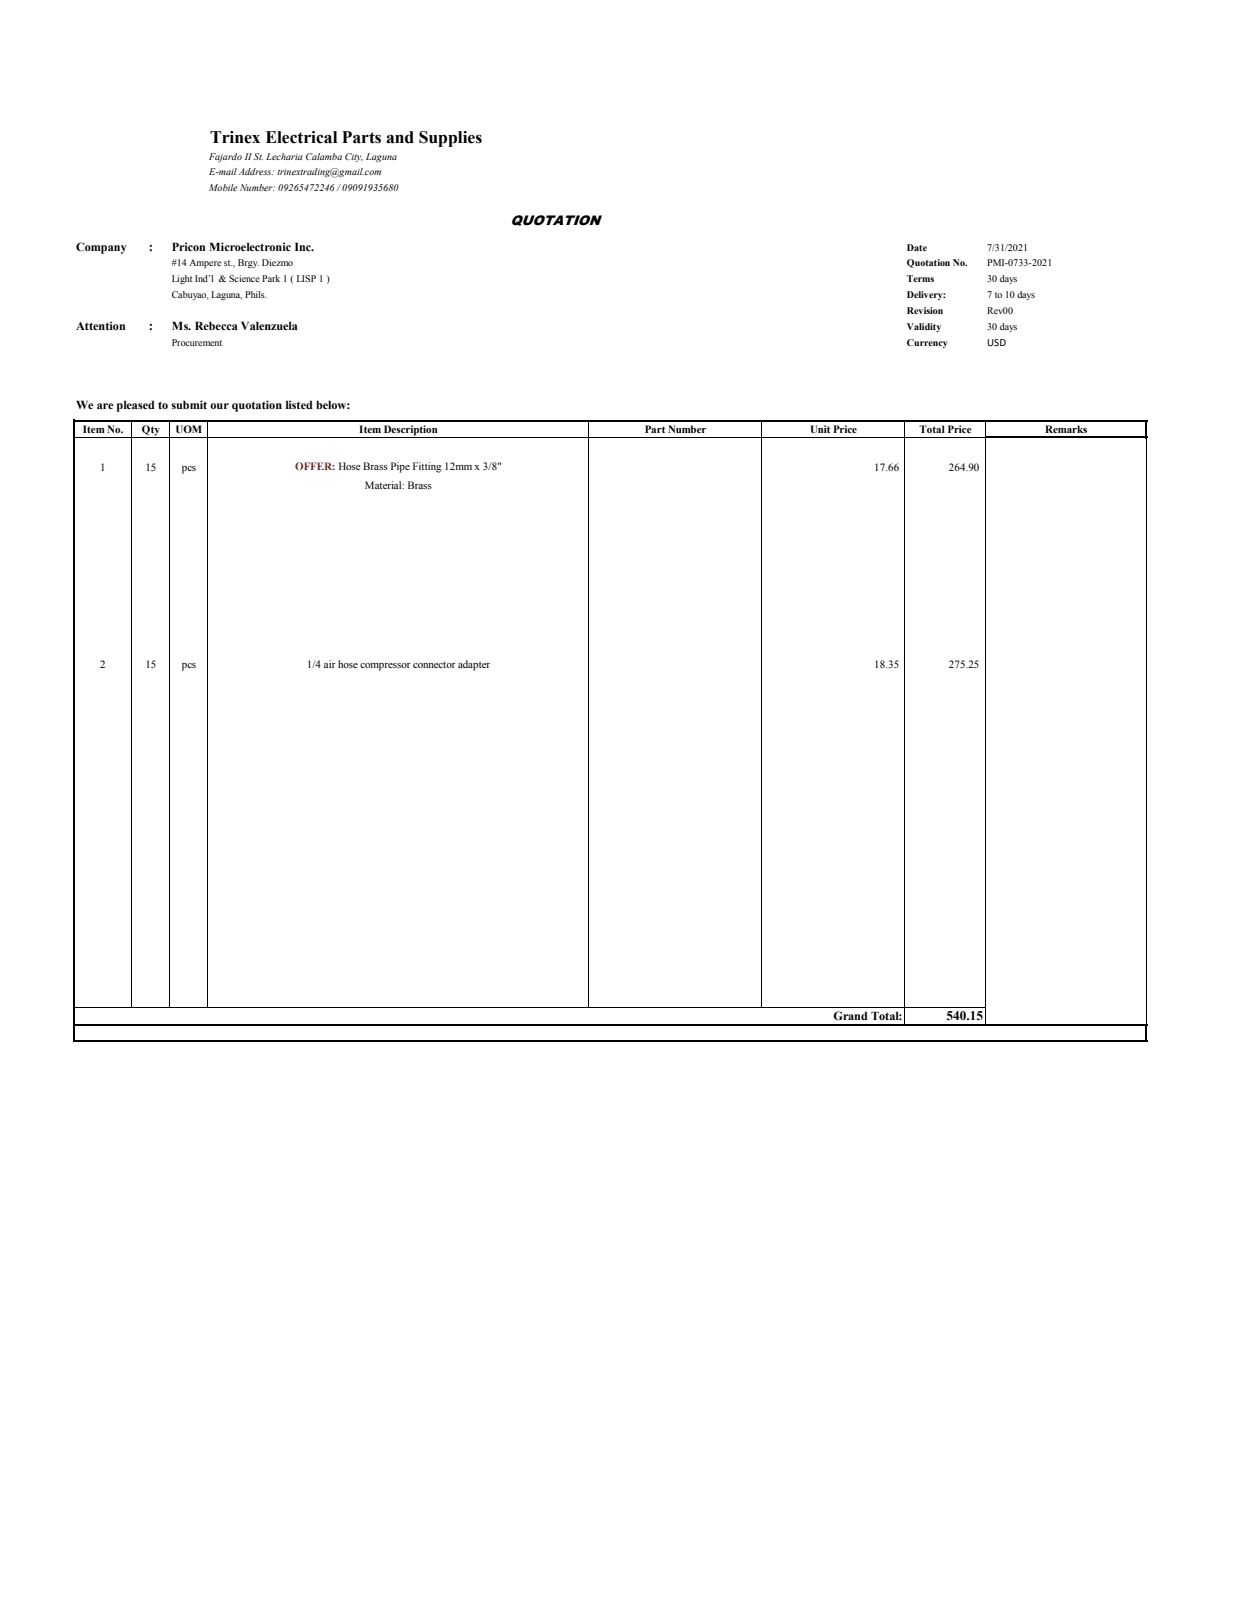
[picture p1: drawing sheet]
<svg xmlns="http://www.w3.org/2000/svg" width="216mm" height="279mm" viewBox="0 0 216 279" stroke-linecap="round" stroke-linejoin="round" font-family="sans-serif">
<defs><g id="words">
<text font-size="3" x="36.4" y="24.8">Trinex Electrical Parts and Supplies</text>
<text font-size="2.4" x="88.6" y="39.1">QUOTATION</text>
<g font-size="2.3">
<text x="25.8" y="43.5">:</text>
<text x="25.8" y="57.2">:</text>
<text x="164.3" y="177">540.15</text>
</g>
<g font-size="2.1">
<text x="13.2" y="43.5">Company</text>
<text x="29.8" y="43.5">Pricon Microelectronic Inc.</text>
<text x="13.2" y="57.2">Attention</text>
<text x="29.8" y="57.2">Ms. Rebecca Valenzuela</text>
<text x="13.2" y="71">We are pleased to submit our quotation listed below:</text>
<text x="144.7" y="177">Grand Total:</text>
</g>
<g font-size="1.9">
<text x="171.3" y="60">USD</text>
<text x="14.4" y="75.1">Item No.</text>
<text x="24.6" y="75.1">Qty</text>
<text x="30.5" y="75.1">UOM</text>
<text x="62.4" y="75.1">Item Description</text>
<text x="111.9" y="75.1">Part Number</text>
<text x="140.6" y="75.1">Unit Price</text>
<text x="159.6" y="75.1">Total Price</text>
<text x="181.4" y="75.1">Remarks</text>
<text x="17.4" y="81.7">1</text>
<text x="25.2" y="81.7">15</text>
<text x="31.5" y="81.7">pcs</text>
<text x="151.7" y="81.7">17.66</text>
<text x="164.7" y="81.7">264.90</text>
<text x="63.3" y="84.8">Material: Brass</text>
<text x="17.4" y="116">2</text>
<text x="25.2" y="116">15</text>
<text x="31.5" y="116">pcs</text>
<text x="53.3" y="116">1/4 air hose compressor connector adapter</text>
<text x="151.7" y="116">18.35</text>
<text x="164.7" y="116">275.25</text>
</g>
<text font-size="1.9" fill="#f00" x="51.2" y="81.5">OFFER: Hose Brass Pipe Fitting 12mm x 3/8&quot;</text>
<g font-size="1.7">
<text x="36.3" y="27.7">Fajardo IISt. Lecharia Calamba City, Laguna</text>
<text x="36.3" y="30.4">E-mail Address: trinextrading@gmail.com</text>
<text x="36.3" y="33.2">Mobile Number: 09265472246 /09091935680</text>
<text x="29.8" y="46.2">#14 Ampere st., Brgy. Diezmo</text>
<text x="157.4" y="43.5">Date</text>
<text x="157.4" y="46.2">Quotation No.</text>
<text x="171.3" y="43.5">7/31/2021</text>
<text x="171.3" y="46.2">PMI-0733-2021</text>
<text x="29.8" y="49">Light Ind’l &amp; Science Park 1 ( LISP 1 )</text>
<text x="29.8" y="51.7">Cabuyao, Laguna, Phils.</text>
<text x="157.4" y="49">Terms</text>
<text x="157.4" y="51.7">Delivery:</text>
<text x="171.3" y="49">30 days</text>
<text x="171.3" y="51.7">7 to 10 days</text>
<text x="29.8" y="60">Procurement</text>
<text x="157.4" y="54.5">Revision</text>
<text x="157.4" y="57.2">Validity</text>
<text x="157.4" y="60">Currency</text>
<text x="171.3" y="54.5">Rev00</text>
<text x="171.3" y="57.2">30 days</text>
</g>
</g></defs>
<path d="M13 75.9h157.9M22.8 73.2v101.7M29.5 73.2v101.7M36 73.2v101.7M102.2 73.2v101.7M132.1 73.2v101.7M157.1 73.2v104.4M171 73.2v2.5M171 76.1v101.5M199 76.1v101.5M13 174.8h158.1" fill="none" stroke="#000" stroke-width=".17"/>
<path d="M13 73h186.1M170.9 75.9h28.2M199 73.2v2.9M13 177.8h186.1M199 178v2.8M13 180.7h186.1" fill="none" stroke="#000" stroke-width=".34"/>
<path d="M12.8 72.9v107.9" fill="none" stroke="#000" stroke-width=".3"/>
<use href="#words"/>
</svg>
